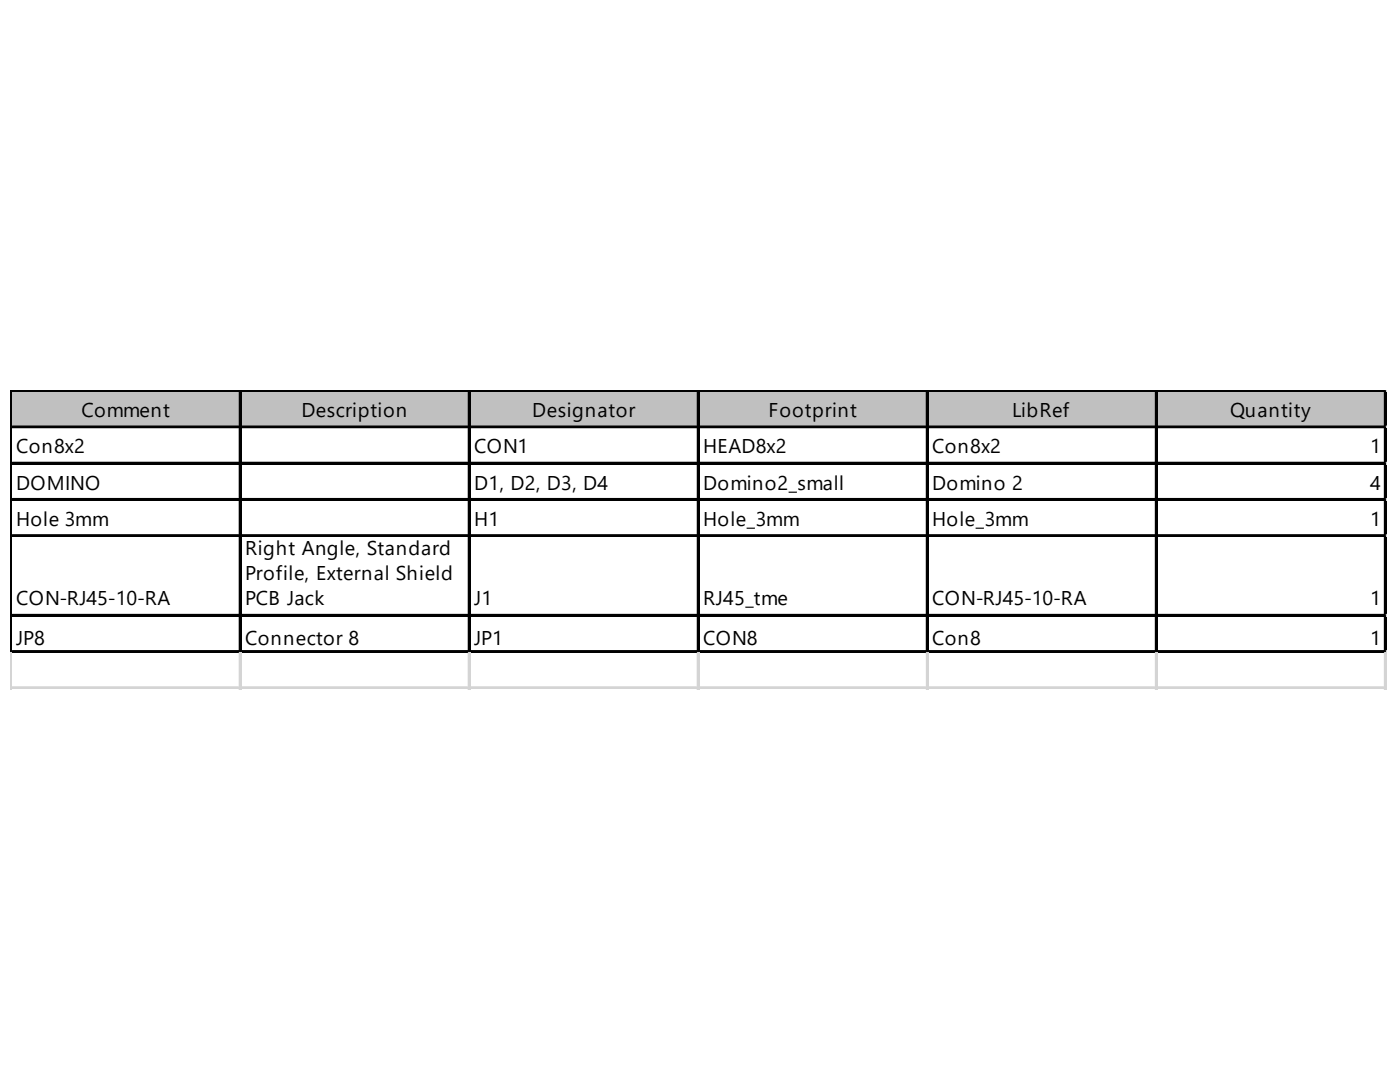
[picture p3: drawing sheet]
<svg xmlns="http://www.w3.org/2000/svg" width="279mm" height="216mm" viewBox="0 0 279 216" stroke-linecap="round" stroke-linejoin="round" font-family="sans-serif">
<defs><g id="words">
<g font-size="4">
<text x="16.3" y="83.2">Comment</text>
<text x="60.2" y="83.2">Description</text>
<text x="106.2" y="83.2">Designator</text>
<text x="153.4" y="83.2">Footprint</text>
<text x="202" y="83.2">LibRef</text>
<text x="245.5" y="83.2">Quantity</text>
<text x="3.2" y="90.5">Con8x2</text>
<text x="94.6" y="90.5">CON1</text>
<text x="140.3" y="90.5">HEAD8x2</text>
<text x="186" y="90.5">Con8x2</text>
<text x="273.5" y="90.5">1</text>
<text x="3.2" y="97.7">DOMINO</text>
<text x="94.6" y="97.7">D1, D2, D3, D4</text>
<text x="140.3" y="97.7">Domino2_small</text>
<text x="186" y="97.7">Domino 2</text>
<text x="273.5" y="97.7">4</text>
<text x="3.2" y="104.9">Hole 3mm</text>
<text x="94.6" y="104.9">H1</text>
<text x="140.3" y="104.9">Hole_3mm</text>
<text x="186" y="104.9">Hole_3mm</text>
<text x="273.5" y="104.9">1</text>
<text x="48.9" y="110.7">Right Angle, Standard</text>
<text x="48.9" y="115.8">Profile, External Shield</text>
<text x="3.2" y="120.8">CON-RJ45-10-RA</text>
<text x="48.9" y="120.8">PCB Jack</text>
<text x="94.6" y="120.8">J1</text>
<text x="140.3" y="120.8">RJ45_tme</text>
<text x="186" y="120.8">CON-RJ45-10-RA</text>
<text x="273.5" y="120.8">1</text>
<text x="3.2" y="128.8">JP8</text>
<text x="48.9" y="128.8">Connector 8</text>
<text x="94.6" y="128.8">JP1</text>
<text x="140.3" y="128.8">CON8</text>
<text x="186" y="128.8">Con8</text>
<text x="273.5" y="128.8">1</text>
</g>
</g></defs>
<path d="M2.4 78.2h274.3v7.2h-274.3z" fill="#c0c0c0"/>
<g fill="none" stroke="#000" stroke-width=".36">
<path d="M2.1 77.9v52.4M2.3 77.9v52.4M2.5 77.9h274.2M2.5 78h274.2M47.8 78.2v52.1M48 78.2v52.1M93.5 78.2v52.1M93.7 78.2v52.1M139.2 78.2v52.1M139.4 78.2v52.1M184.9 78.2v52.1M185.1 78.2v52.1"/>
<path d="M230.6 78.2v52.1M230.8 78.2v52.1M276.4 78.2v52.1M276.5 78.2v52.1M2.5 85.1h274.2M2.5 85.3h274.2M2.5 92.3h274.2M2.5 92.5h274.2M2.5 99.5h274.2M2.5 99.7h274.2M2.5 106.8h274.2M2.5 106.9h274.2"/>
<path d="M2.5 122.7h274.2M2.5 122.8h274.2M2.5 129.9h274.2M2.5 130.1h274.2"/>
</g>
<g fill="none" stroke="#d4d4d4" stroke-width=".36">
<path d="M276.7 77.9h.1M2.1 130.3v7.2M2.3 130.3v7.2M47.8 130.3v7.2M48 130.3v7.2M93.5 130.3v7.2M93.7 130.3v7.2M139.2 130.3v7.2M139.4 130.3v7.2M184.9 130.3v7.2M185.1 130.3v7.2M230.6 130.3v7.2"/>
<path d="M230.8 130.3v7.2M276.4 130.3v7.2M276.5 130.3v7.2"/>
</g>
<path d="M276.7 77.9l.1 .3z" fill="#d4d4d4"/>
<path d="M276.7 85.1h.1" fill="none" stroke="#d4d4d4" stroke-width=".36"/>
<path d="M276.7 85.1l.1 .3z" fill="#d4d4d4"/>
<path d="M276.7 92.3h.1" fill="none" stroke="#d4d4d4" stroke-width=".36"/>
<path d="M276.7 92.3l.1 .4z" fill="#d4d4d4"/>
<path d="M276.7 99.5h.1" fill="none" stroke="#d4d4d4" stroke-width=".36"/>
<path d="M276.7 99.5l.1 .4z" fill="#d4d4d4"/>
<path d="M276.7 106.8h.1" fill="none" stroke="#d4d4d4" stroke-width=".36"/>
<path d="M276.7 106.8l.1 .3z" fill="#d4d4d4"/>
<path d="M276.7 122.7h.1" fill="none" stroke="#d4d4d4" stroke-width=".36"/>
<path d="M276.7 122.7l.1 .3z" fill="#d4d4d4"/>
<path d="M276.7 129.9h.1" fill="none" stroke="#d4d4d4" stroke-width=".36"/>
<path d="M276.7 129.9l.1 .4z" fill="#d4d4d4"/>
<path d="M2.1 137.1h274.7M2.1 137.3h274.7" fill="none" stroke="#d4d4d4" stroke-width=".36"/>
<use href="#words"/>
</svg>
